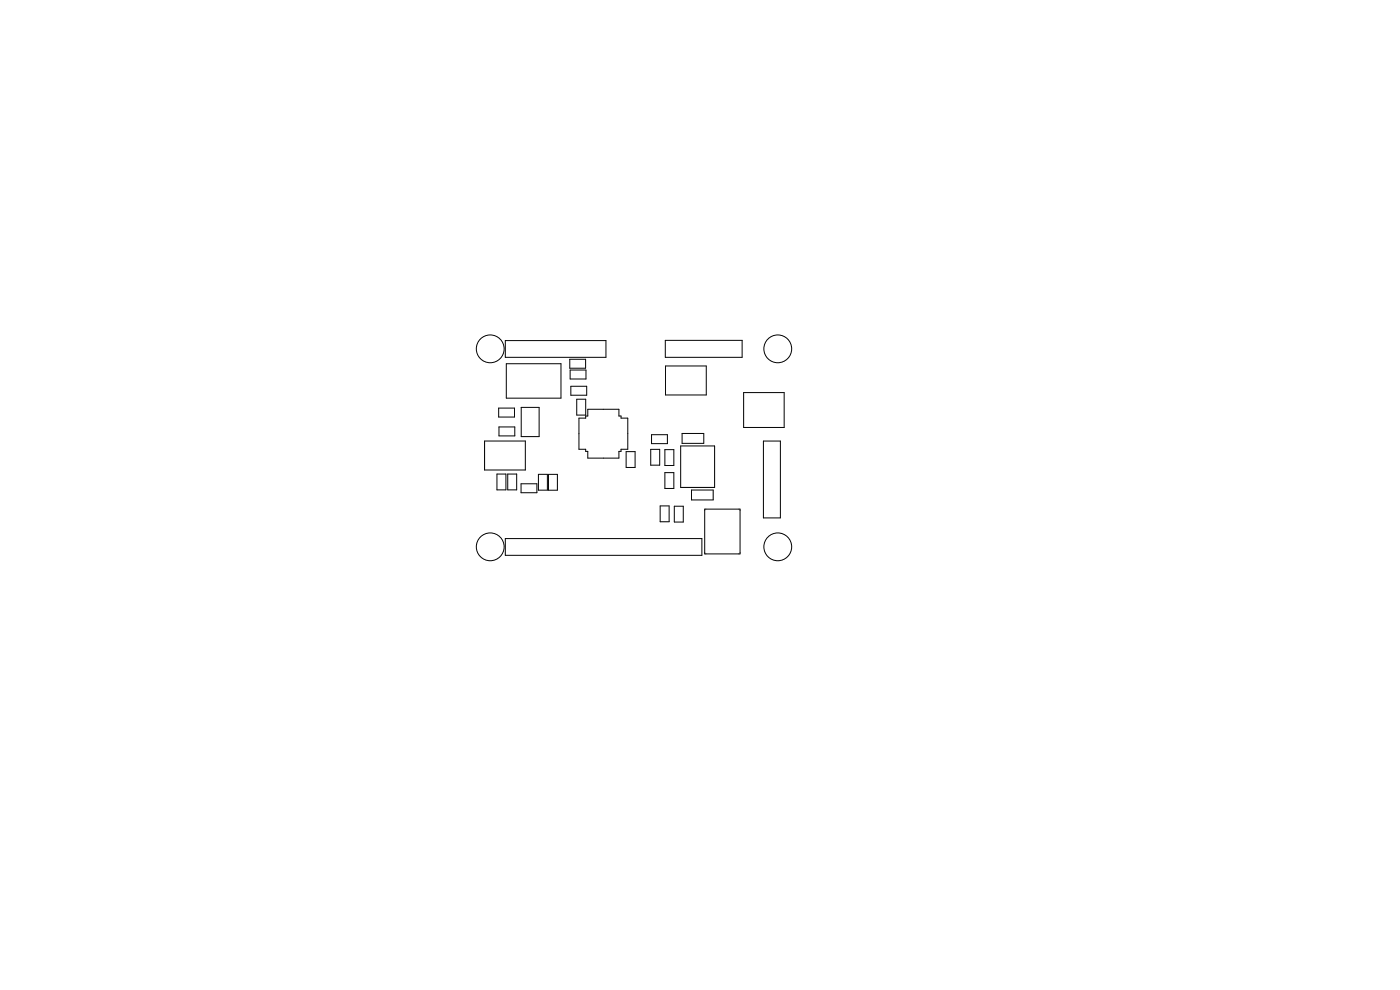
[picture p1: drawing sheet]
<svg xmlns="http://www.w3.org/2000/svg" width="297mm" height="210mm" viewBox="0 0 297 210" stroke-linecap="round" stroke-linejoin="round" font-family="sans-serif">
<g fill="none" stroke="#000" stroke-width=".21">
<path d="M107.2 72.3h21.3v3.5h-21.3zM107.4 77.2h11.6v7.3h-11.6zM120.9 76.2h3.3v1.9h-3.3zM121 78.5h3.3v1.9h-3.3zM141.1 72.2h16.3v3.6h-16.3zM141.2 77.6h8.6v6.2h-8.6zM102.8 93.6h8.6v6.1h-8.6zM105.8 86.6h3.3v1.9h-3.3zM105.9 90.6h3.3v1.9h-3.3zM110.6 86.4h3.8v6.2h-3.8zM121.1 81.9h3.4v1.9h-3.4zM122.4 84.7h1.9v3.4h-1.9z"/>
<path d="M122.8 88.7h1.4v-.4h.5v-1.5h6.6v1.5h.5v.4h1.4v6.6h-1.4v.5h-.5v1.4h-6.6v-1.4h-.5v-.5h-1.4zM132.8 95.8h1.9v3.4h-1.9zM138.1 95.3h1.8v3.4h-1.8zM138.2 92.2h3.4v1.9h-3.4zM141.1 95.4h1.8v3.3h-1.8zM144.4 94.6h7.2v8.8h-7.2zM144.7 92h4.6v2.1h-4.6zM157.8 83.3h8.6v7.4h-8.6zM162 93.6h3.6v16.3h-3.6zM105.4 100.6h1.9v3.3h-1.9zM107.2 114.2h41.7v3.6h-41.7zM107.7 100.6h1.9v3.3h-1.9z"/>
<path d="M110.5 102.6h3.4v1.9h-3.4zM114.2 100.6h1.9v3.4h-1.9zM116.3 100.6h1.9v3.4h-1.9zM140.1 107.3h1.8v3.4h-1.8zM141.1 100.3h1.8v3.3h-1.8zM143 107.4h1.9v3.3h-1.9zM146.7 104h4.6v2.1h-4.6zM149.5 108h7.5v9.5h-7.5z"/>
<circle cx="104" cy="74" r="2.95"/>
<circle cx="165" cy="74" r="2.95"/>
<circle cx="104" cy="116" r="2.95"/>
<circle cx="165" cy="116" r="2.95"/>
</g>
</svg>
